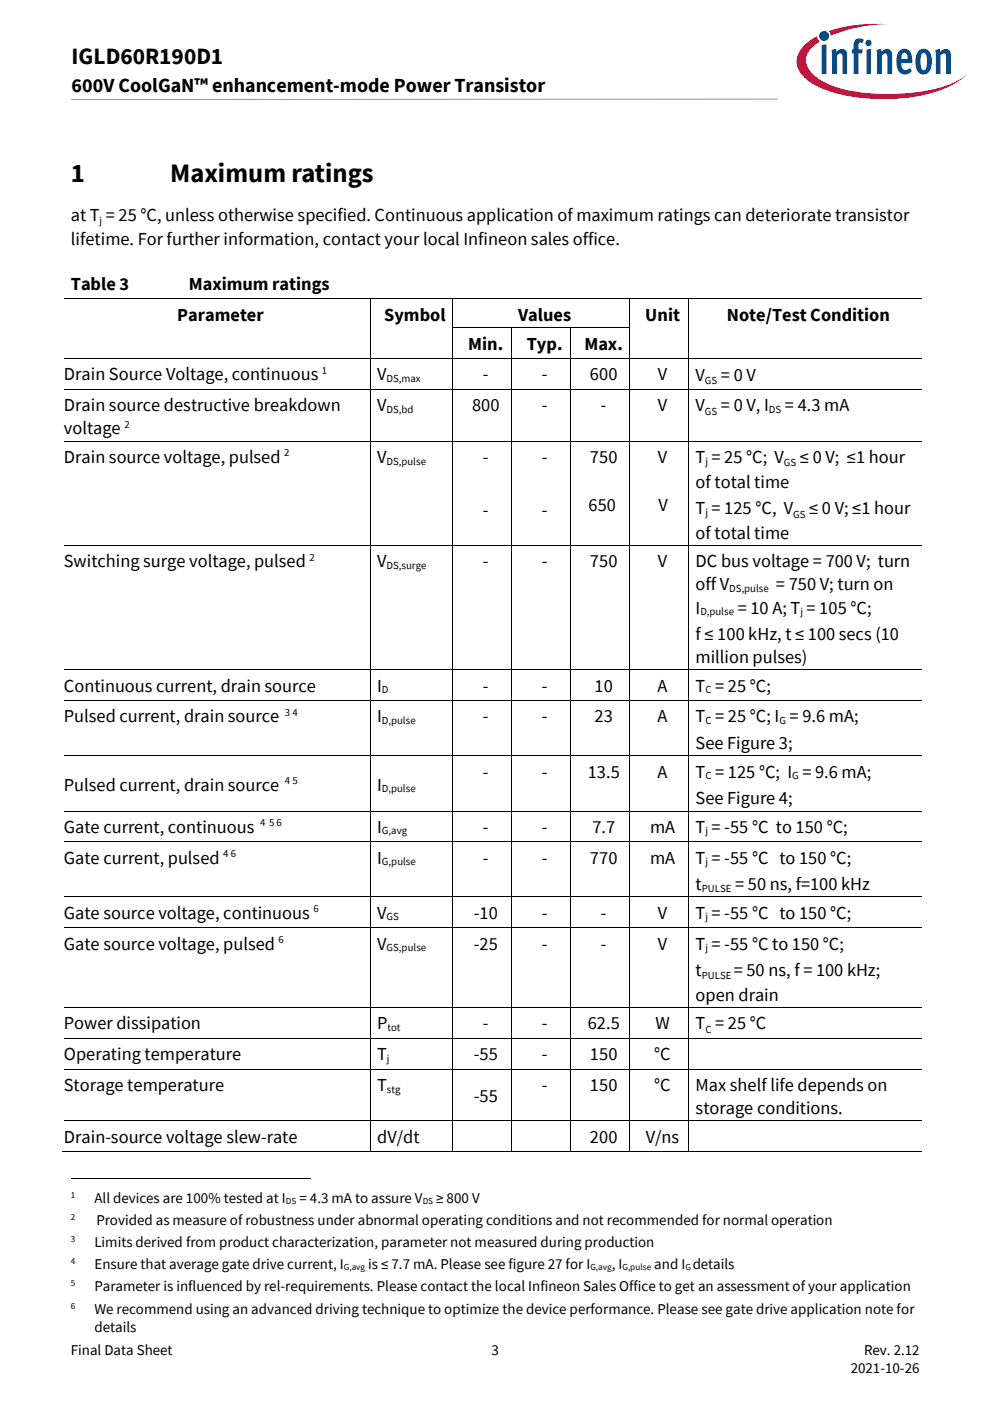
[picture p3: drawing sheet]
<svg xmlns="http://www.w3.org/2000/svg" width="210mm" height="297mm" viewBox="0 0 210 297" stroke-linecap="round" stroke-linejoin="round" font-family="sans-serif">
<defs><g id="words">
<g font-size="5.6">
<text x="15" y="38.7">1</text>
<text x="36.1" y="38.7">Maximum ratings</text>
</g>
<text font-size="4.9" x="15.2" y="13.6">IGLD60R190D1</text>
<text font-size="4.2" x="15.2" y="19.5">600V CoolGaN™ enhancement-mode Power Transistor</text>
<g font-size="3.9">
<text x="15" y="46.8">at T = 25 °C, unless otherwise specified. Continuous application of maximum ratings can deteriorate transistor</text>
<text x="15" y="52">lifetime. For further information, contact your local Infineon sales office.</text>
<text x="15" y="61.5">Table 3</text>
<text x="40" y="61.5">Maximum ratings</text>
<text x="37.6" y="68">Parameter</text>
<text x="81.5" y="68">Symbol</text>
<text x="109.9" y="68">Values</text>
<text x="136.9" y="68">Unit</text>
<text x="154.2" y="68">Note/Test Condition</text>
<text x="99.3" y="74.1">Min.</text>
<text x="111.7" y="74.1">Typ.</text>
<text x="123.9" y="74.1">Max.</text>
<text x="13.5" y="80.6">Drain Source Voltage, continuous</text>
<text x="80" y="80.6">V</text>
<text x="102.4" y="80.6">-</text>
<text x="114.9" y="80.6">-</text>
<text x="125.1" y="80.6">600</text>
<text x="139.5" y="80.6">V</text>
<text x="147.5" y="80.7">V</text>
<text x="152.9" y="80.7">= 0 V</text>
<text x="13.5" y="87.2">Drain source destructive breakdown</text>
<text x="80" y="87.2">V</text>
<text x="100.1" y="87.2">800</text>
<text x="114.9" y="87.2">-</text>
<text x="127.4" y="87.2">-</text>
<text x="139.5" y="87.2">V</text>
<text x="147.5" y="87.2">V</text>
<text x="152.9" y="87.2">= 0 V, I</text>
<text x="166.5" y="87.2">= 4.3 mA</text>
<text x="13.5" y="92.1">voltage</text>
<text x="13.5" y="98.2">Drain source voltage, pulsed</text>
<text x="80" y="98.2">V</text>
<text x="102.4" y="98.2">-</text>
<text x="114.9" y="98.2">-</text>
<text x="125.1" y="98.2">750</text>
<text x="139.5" y="98.2">V</text>
<text x="147.5" y="98.2">T = 25 °C; V</text>
<text x="169.7" y="98.2">≤ 0 V; ≤1 hour</text>
<text x="147.5" y="103.4">of total time</text>
<text x="102.4" y="109.4">-</text>
<text x="114.9" y="109.4">-</text>
<text x="124.8" y="108.2">650</text>
<text x="139.7" y="108.2">V</text>
<text x="147.5" y="109">T = 125 °C, V</text>
<text x="171.6" y="109">≤ 0 V; ≤1 hour</text>
<text x="147.5" y="114.3">of total time</text>
<text x="13.5" y="120.3">Switching surge voltage, pulsed</text>
<text x="80" y="120.3">V</text>
<text x="102.4" y="120.3">-</text>
<text x="114.9" y="120.3">-</text>
<text x="125.1" y="120.3">750</text>
<text x="139.5" y="120.3">V</text>
<text x="147.5" y="120.3">DC bus voltage = 700 V; turn</text>
<text x="147.5" y="125.2">off V</text>
<text x="164.6" y="125.2">= 750 V; turn on</text>
<text x="147.5" y="130.1">I</text>
<text x="156.5" y="130.1">= 10 A; T = 105 °C;</text>
<text x="147.5" y="135.7">f ≤ 100 kHz, t ≤ 100 secs (10</text>
<text x="147.5" y="140.6">million pulses)</text>
<text x="13.5" y="146.6">Continuous current, drain source</text>
<text x="80" y="146.6">I</text>
<text x="102.4" y="146.6">-</text>
<text x="114.9" y="146.6">-</text>
<text x="126.1" y="146.6">10</text>
<text x="139.5" y="146.6">A</text>
<text x="147.5" y="146.6">T = 25 °C;</text>
<text x="13.5" y="153.2">Pulsed current, drain source</text>
<text x="80" y="153.2">I</text>
<text x="102.4" y="153.2">-</text>
<text x="114.9" y="153.2">-</text>
<text x="126.1" y="153.2">23</text>
<text x="139.5" y="153.2">A</text>
<text x="147.5" y="153.2">T = 25 °C; I = 9.6 mA;</text>
<text x="147.5" y="158.8">See Figure 3;</text>
<text x="13.5" y="167.7">Pulsed current, drain source</text>
<text x="80" y="167.7">I</text>
<text x="102.4" y="164.9">-</text>
<text x="114.9" y="164.9">-</text>
<text x="124.7" y="164.9">13.5</text>
<text x="139.5" y="164.9">A</text>
<text x="147.5" y="164.9">T = 125 °C; I = 9.6 mA;</text>
<text x="147.5" y="170.5">See Figure 4;</text>
<text x="13.5" y="176.6">Gate current, continuous</text>
<text x="80" y="176.6">I</text>
<text x="102.4" y="176.6">-</text>
<text x="114.9" y="176.6">-</text>
<text x="125.6" y="176.6">7.7</text>
<text x="137.9" y="176.6">mA</text>
<text x="147.5" y="176.6">T = -55 °C to 150 °C;</text>
<text x="13.5" y="183.1">Gate current, pulsed</text>
<text x="80" y="183.1">I</text>
<text x="102.4" y="183.1">-</text>
<text x="114.9" y="183.1">-</text>
<text x="125.1" y="183.1">770</text>
<text x="137.9" y="183.1">mA</text>
<text x="147.5" y="183.1">T = -55 °C to 150 °C;</text>
<text x="147.5" y="188.7">t</text>
<text x="155.9" y="188.7">= 50 ns, f=100 kHz</text>
<text x="13.5" y="194.8">Gate source voltage, continuous</text>
<text x="80" y="194.8">V</text>
<text x="100.5" y="194.8">-10</text>
<text x="114.9" y="194.8">-</text>
<text x="127.4" y="194.8">-</text>
<text x="139.5" y="194.8">V</text>
<text x="147.5" y="194.8">T = -55 °C to 150 °C;</text>
<text x="13.5" y="201.3">Gate source voltage, pulsed</text>
<text x="80" y="201.3">V</text>
<text x="100.5" y="201.3">-25</text>
<text x="114.9" y="201.3">-</text>
<text x="127.4" y="201.3">-</text>
<text x="139.5" y="201.3">V</text>
<text x="147.5" y="201.3">T = -55 °C to 150 °C;</text>
<text x="147.5" y="206.9">t</text>
<text x="155.6" y="206.9">= 50 ns, f = 100 kHz;</text>
<text x="147.5" y="212.2">open drain</text>
<text x="13.5" y="218.2">Power dissipation</text>
<text x="80" y="218.2">P</text>
<text x="102.4" y="218.2">-</text>
<text x="114.9" y="218.2">-</text>
<text x="124.7" y="218.2">62.5</text>
<text x="139" y="218.2">W</text>
<text x="147.5" y="218.3">T = 25 °C</text>
<text x="13.5" y="224.8">Operating temperature</text>
<text x="80" y="224.8">T</text>
<text x="100.5" y="224.8">-55</text>
<text x="114.9" y="224.8">-</text>
<text x="125.1" y="224.8">150</text>
<text x="138.8" y="224.8">°C</text>
<text x="13.5" y="231.3">Storage temperature</text>
<text x="80" y="231.3">T</text>
<text x="100.5" y="233.6">-55</text>
<text x="114.9" y="231.3">-</text>
<text x="125.1" y="231.3">150</text>
<text x="138.8" y="231.3">°C</text>
<text x="147.5" y="231.3">Max shelf life depends on</text>
<text x="147.5" y="236.2">storage conditions.</text>
<text x="13.5" y="242.3">Drain-source voltage slew-rate</text>
<text x="80" y="242.3">dV/dt</text>
<text x="125.1" y="242.3">200</text>
<text x="137" y="242.3">V/ns</text>
</g>
<g font-size="3.2">
<text x="20" y="255">All devices are 100% tested at I</text>
<text x="63.5" y="255">= 4.3 mA to assure V</text>
<text x="92.5" y="255">≥ 800 V</text>
<text x="20.4" y="259.7">Provided as measure of robustness under abnormal operating conditions and not recommended for normal operation</text>
<text x="20" y="264.4">Limits derived from product characterization, parameter not measured during production</text>
<text x="20" y="269.1">Ensure that average gate drive current, I</text>
<text x="78.1" y="269.1">is ≤ 7.7 mA. Please see figure 27 for I</text>
<text x="129.8" y="269.1">, I</text>
<text x="138.8" y="269.1">and I details</text>
<text x="20" y="273.8">Parameter is influenced by rel-requirements. Please contact the local Infineon Sales Office to get an assessment of your application</text>
<text x="20" y="278.5">We recommend using an advanced driving technique to optimize the device performance. Please see gate drive application note for</text>
<text x="15" y="287.2">Final Data Sheet</text>
<text x="20" y="282.5">details</text>
<text x="104.3" y="287.2">3</text>
<text x="183.3" y="287.2">Rev. 2.12</text>
<text x="180.5" y="291.2">2021-10-26</text>
</g>
<g font-size="2.3">
<text x="21.1" y="47.5">j</text>
<text x="68.3" y="79.3">1</text>
<text x="82" y="81">DS,max</text>
<text x="149.5" y="81.4">GS</text>
<text x="82" y="87.5">DS,bd</text>
<text x="149.5" y="87.9">GS</text>
<text x="163.1" y="87.5">DS</text>
<text x="26.4" y="90.7">2</text>
<text x="60.3" y="96.8">2</text>
<text x="82" y="98.5">DS,pulse</text>
<text x="149.6" y="98.5">j</text>
<text x="166.3" y="98.9">GS</text>
<text x="149.6" y="109.4">j</text>
<text x="168.2" y="109.7">GS</text>
<text x="65.7" y="118.9">2</text>
<text x="82" y="120.6">DS,surge</text>
<text x="154.7" y="125.5">DS,pulse</text>
<text x="148.5" y="130.4">D,pulse</text>
<text x="169.8" y="130.4">j</text>
<text x="81" y="147">D</text>
<text x="149.6" y="147">C</text>
<text x="60.4" y="151.8">3 4</text>
<text x="81" y="153.5">D,pulse</text>
<text x="149.6" y="153.5">C</text>
<text x="165.3" y="153.5">G</text>
<text x="60.4" y="166.3">4 5</text>
<text x="149.6" y="165.2">C</text>
<text x="168" y="165.2">G</text>
<text x="81" y="168">D,pulse</text>
<text x="55.2" y="175.2">4</text>
<text x="57.1" y="175.2">5 6</text>
<text x="81" y="176.9">G,avg</text>
<text x="149.6" y="176.9">j</text>
<text x="47.3" y="181.7">4 6</text>
<text x="81" y="183.4">G,pulse</text>
<text x="149.6" y="183.4">j</text>
<text x="148.8" y="189">PULSE</text>
<text x="66.5" y="193.4">6</text>
<text x="82" y="195.1">GS</text>
<text x="149.6" y="195.1">j</text>
<text x="59.1" y="199.9">6</text>
<text x="82" y="201.7">GS,pulse</text>
<text x="149.6" y="201.7">j</text>
<text x="148.8" y="207.6">PULSE</text>
<text x="82.2" y="218.6">tot</text>
<text x="149.6" y="219">C</text>
<text x="82.1" y="225.1">j</text>
<text x="82.1" y="231.7">stg</text>
</g>
<g font-size="1.9">
<text x="15" y="254">1</text>
<text x="60.6" y="255.2">DS</text>
<text x="89.7" y="255.2">DS</text>
<text x="15" y="258.7">2</text>
<text x="15" y="263.4">3</text>
<text x="15" y="268.1">4</text>
<text x="72.9" y="269.3">G,avg</text>
<text x="125.2" y="269.3">G,avg</text>
<text x="132" y="269.3">G,pulse</text>
<text x="145.4" y="269.3">G</text>
<text x="15" y="272.8">5</text>
<text x="15" y="277.5">6</text>
</g>
</g></defs>
<path d="M175.8 6.6l.3 .4 .1 .6a31.5 31.5 0 0 1 12.1-2.5 33.4 33.4 0 0 0-12.5 1.5zM170.3 9.9a4.3 4.3 0 0 0 .2 6.5 20.3 20.3 0 0 0 11.3 4.3 36.8 36.8 0 0 0 19.1-2.2l2.5-1.3 1.7-1.4a18.6 18.6 0 0 1-9.4 3.6 44.9 44.9 0 0 1-18.4-1 10.2 10.2 0 0 1-5.8-3.8 3.5 3.5 0 0 1 1.1-4.9l1.3-.9-.4-.5-.2-.6a10.8 10.8 0 0 0-3 2.2z" fill-rule="evenodd" fill="#e30034"/>
<path d="M173.7 7.6a1.06 1.06 0 0 0 2.1 0 1.06 1.06 0 0 0-2.1 0zM174.3 9.5v6.2h1v-6.3zM176.4 10.6l.1 5.1h1v-3.9a.62 .62 0 0 1 .8-.5 .62 .62 0 0 1 .4 .9v3.5h1v-4a1.14 1.14 0 0 0-.7-1.3 1.14 1.14 0 0 0-1.3 .3l-.3 .3-.1-.7zM181.5 8.4l-.4 .9v1.2h-.4v.8h.4v4.4h1v-4.4h.7l.2-.8h-.9v-1.2l.4-.3 .4 .2 .3-.8-1-.3zM183.8 10.5v5.2h.9v-5.3zM183.5 9.1a.7 .7 0 0 0 1.4 0 .7 .7 0 0 0-1.4 0zM185.9 10.6l.1 5.1h1v-3.9a.76 .76 0 0 1 1.1-.3l.1 4.2h1v-4a1.2 1.2 0 0 0-.8-1.3 1.2 1.2 0 0 0-1.4 .6l-.1-.7zM190.8 10.7a4 4 0 0 0 .3 4.9 1.83 1.83 0 0 0 2.3-.5l-.4-.7a.98 .98 0 0 1-1.1 .4 .98 .98 0 0 1-.7-1v-.4h2.3a2.63 2.63 0 0 0-1.3-3 1.47 1.47 0 0 0-1.4 .3zM191.4 11.4a.66 .66 0 0 1 .9-.1 .66 .66 0 0 1 .2 .8v.4h-1.3zM195 10.6a4 4 0 0 0-.1 4.9 1.64 1.64 0 0 0 2.6-1.3l.1-.6a2.81 2.81 0 0 0-1.2-3.2h-1zM195.6 11.4l.3-.2a1.17 1.17 0 0 1 .7 1.4v.8a1.31 1.31 0 0 1-.6 1.5 1.51 1.51 0 0 1-.8-1.9l.1-.8zM198.4 10.6l.1 5.1h1v-3.9a.82 .82 0 0 1 1.1-.3l.1 4.2h1v-4a1.19 1.19 0 0 0-.8-1.3 1.19 1.19 0 0 0-1.5 .6l-.1-.7z" fill-rule="evenodd" fill="#005da9"/>
<g fill="none" stroke="#000" stroke-width=".21">
<path d="M15.1 21h149.9M13.5 63.4h64.9M13.5 76h64.9M78.5 63.5v5.9M78.5 69.6v6.3M78.5 76.1v6.4M78.6 63.4h17.4M78.6 76h17.4M96.1 63.5v5.9M96.1 69.6v6.3M96.1 76.1v6.4M96.1 63.4h37.4"/>
<path d="M96.1 69.5h12.4M96.1 76h12.4M108.5 69.6v6.3M108.5 76.1v6.4M108.6 69.5h12.4M108.6 76h12.4M121.1 69.6v6.3M121.1 76.1v6.4M121.2 69.5h12.3M121.2 76h12.3M133.6 63.5v5.9M133.6 69.6v6.3"/>
<path d="M133.6 76.1v6.4M133.6 63.4h12.4M133.6 76h12.4M146 63.5v5.9M146 69.6v6.3M146 76.1v6.4M146.1 63.4h49.3M146.1 76h49.3M13.5 82.6h64.9M13.5 93.6h64.9M78.5 82.6v10.9M78.5 93.6v22"/>
<path d="M78.6 82.6h17.4M78.6 93.6h17.4M96.1 82.6v10.9M96.1 93.6v22M96.1 82.6h12.4M96.1 93.6h12.4M108.5 82.6v10.9M108.5 93.6v22M108.6 82.6h12.4M108.6 93.6h12.4M121.1 82.6v10.9M121.1 93.6v22"/>
<path d="M121.2 82.6h12.3M121.2 93.6h12.3M133.6 82.6v10.9M133.6 93.6v22M133.6 82.6h12.4M133.6 93.6h12.4M146 82.6v10.9M146 93.6v22M146.1 82.6h49.3M146.1 93.6h49.3M13.5 115.7h64.9M78.5 115.8v26.1"/>
<path d="M78.6 115.7h17.4M96.1 115.8v26.1M96.1 115.7h12.4M108.5 115.8v26.1M108.6 115.7h12.4M121.1 115.8v26.1M121.2 115.7h12.3M133.6 115.8v26.1M133.6 115.7h12.4M146 115.8v26.1M146.1 115.7h49.3M13.5 142h64.9"/>
<path d="M13.5 148.5h64.9M78.5 142.1v6.4M78.5 148.6v11.6M78.6 142h17.4M78.6 148.5h17.4M96.1 142.1v6.4M96.1 148.6v11.6M96.1 142h12.4M96.1 148.5h12.4M108.5 142.1v6.4M108.5 148.6v11.6M108.6 142h12.4"/>
<path d="M108.6 148.5h12.4M121.1 142.1v6.4M121.1 148.6v11.6M121.2 142h12.3M121.2 148.5h12.3M133.6 142.1v6.4M133.6 148.6v11.6M133.6 142h12.4M133.6 148.5h12.4M146 142.1v6.4M146 148.6v11.6M146.1 142h49.3"/>
<path d="M146.1 148.5h49.3M13.5 160.3h64.9M13.5 172h64.9M13.5 178.5h64.9M78.5 160.4v11.5M78.5 172v6.4M78.5 178.6v11.5M78.6 160.3h17.4M78.6 172h17.4M78.6 178.5h17.4M96.1 160.4v11.5M96.1 172v6.4"/>
<path d="M96.1 178.6v11.5M96.1 160.3h12.4M96.1 172h12.4M96.1 178.5h12.4M108.5 160.4v11.5M108.5 172v6.4M108.5 178.6v11.5M108.6 160.3h12.4M108.6 172h12.4M108.6 178.5h12.4M121.1 160.4v11.5M121.1 172v6.4"/>
<path d="M121.1 178.6v11.5M121.2 160.3h12.3M121.2 172h12.3M121.2 178.5h12.3M133.6 160.4v11.5M133.6 172v6.4M133.6 178.6v11.5M133.6 160.3h12.4M133.6 172h12.4M133.6 178.5h12.4M146 160.4v11.5M146 172v6.4"/>
<path d="M146 178.6v11.5M146.1 160.3h49.3M146.1 172h49.3M146.1 178.5h49.3M13.5 190.2h64.9M13.5 196.7h64.9M78.5 190.2v6.4M78.5 196.8v16.7M78.6 190.2h17.4M78.6 196.7h17.4M96.1 190.2v6.4M96.1 196.8v16.7"/>
<path d="M96.1 190.2h12.4M96.1 196.7h12.4M108.5 190.2v6.4M108.5 196.8v16.7M108.6 190.2h12.4M108.6 196.7h12.4M121.1 190.2v6.4M121.1 196.8v16.7M121.2 190.2h12.3M121.2 196.7h12.3M133.6 190.2v6.4M133.6 196.8v16.7"/>
<path d="M133.6 190.2h12.4M133.6 196.7h12.4M146 190.2v6.4M146 196.8v16.7M146.1 190.2h49.3M146.1 196.7h49.3M13.5 213.6h64.9M78.5 213.7v6.4M78.6 213.6h17.4M96.1 213.7v6.4M96.1 213.6h12.4M108.5 213.7v6.4"/>
<path d="M108.6 213.6h12.4M121.1 213.7v6.4M121.2 213.6h12.3M133.6 213.7v6.4M133.6 213.6h12.4M146 213.7v6.4M146.1 213.6h49.3M13.5 220.1h64.9M13.5 226.7h64.9M13.5 237.7h64.9M78.5 220.2v6.4M78.5 226.8v10.8"/>
<path d="M78.5 237.7v6.4M78.6 220.1h17.4M78.6 226.7h17.4M78.6 237.7h17.4M96.1 220.2v6.4M96.1 226.8v10.8M96.1 237.7v6.4M96.1 220.1h12.4M96.1 226.7h12.4M96.1 237.7h12.4M108.5 220.2v6.4M108.5 226.8v10.8"/>
<path d="M108.5 237.7v6.4M108.6 220.1h12.4M108.6 226.7h12.4M108.6 237.7h12.4M121.1 220.2v6.4M121.1 226.8v10.8M121.1 237.7v6.4M121.2 220.1h12.3M121.2 226.7h12.3M121.2 237.7h12.3M133.6 220.2v6.4M133.6 226.8v10.8"/>
<path d="M133.6 237.7v6.4M133.6 220.1h12.4M133.6 226.7h12.4M133.6 237.7h12.4M146 220.2v6.4M146 226.8v10.8M146 237.7v6.4M146.1 220.1h49.3M146.1 226.7h49.3M146.1 237.7h49.3M13.3 244.2h65.1M15 249.8h50.8"/>
<path d="M78.6 244.2h17.4M96.1 244.2h12.4M108.6 244.2h12.4M121.2 244.2h12.3M133.6 244.2h12.4M146.1 244.2h49.3"/>
</g>
<g fill="#000">
<path d="M78.4 63.3h.2v.2h-.2zM78.4 69.4h.2v.2h-.2zM78.4 75.9h.2v.2h-.2zM96 63.3h.1v.2h-.1zM96 69.4h.1v.2h-.1zM96 75.9h.1v.2h-.1zM108.5 69.4h.1v.2h-.1zM108.5 75.9h.1v.2h-.1zM121 69.4h.2v.2h-.2zM121 75.9h.2v.2h-.2zM133.5 63.3h.1v.2h-.1zM133.5 69.4h.1v.2h-.1z"/>
<path d="M133.5 75.9h.1v.2h-.1zM146 63.3h.1v.2h-.1zM146 69.4h.1v.2h-.1zM146 75.9h.1v.2h-.1zM78.4 82.5h.2v.1h-.2zM78.4 93.5h.2v.1h-.2zM96 82.5h.1v.1h-.1zM96 93.5h.1v.1h-.1zM108.5 82.5h.1v.1h-.1zM108.5 93.5h.1v.1h-.1zM121 82.5h.2v.1h-.2zM121 93.5h.2v.1h-.2z"/>
<path d="M133.5 82.5h.1v.1h-.1zM133.5 93.5h.1v.1h-.1zM146 82.5h.1v.1h-.1zM146 93.5h.1v.1h-.1zM78.4 115.6h.2v.2h-.2zM96 115.6h.1v.2h-.1zM108.5 115.6h.1v.2h-.1zM121 115.6h.2v.2h-.2zM133.5 115.6h.1v.2h-.1zM146 115.6h.1v.2h-.1zM78.4 141.9h.2v.2h-.2zM78.4 148.5h.2v.1h-.2z"/>
<path d="M96 141.9h.1v.2h-.1zM96 148.5h.1v.1h-.1zM108.5 141.9h.1v.2h-.1zM108.5 148.5h.1v.1h-.1zM121 141.9h.2v.2h-.2zM121 148.5h.2v.1h-.2zM133.5 141.9h.1v.2h-.1zM133.5 148.5h.1v.1h-.1zM146 141.9h.1v.2h-.1zM146 148.5h.1v.1h-.1zM78.4 160.2h.2v.2h-.2zM78.4 171.9h.2v.1h-.2z"/>
<path d="M78.4 178.4h.2v.2h-.2zM96 160.2h.1v.2h-.1zM96 171.9h.1v.1h-.1zM96 178.4h.1v.2h-.1zM108.5 160.2h.1v.2h-.1zM108.5 171.9h.1v.1h-.1zM108.5 178.4h.1v.2h-.1zM121 160.2h.2v.2h-.2zM121 171.9h.2v.1h-.2zM121 178.4h.2v.2h-.2zM133.5 160.2h.1v.2h-.1zM133.5 171.9h.1v.1h-.1z"/>
<path d="M133.5 178.4h.1v.2h-.1zM146 160.2h.1v.2h-.1zM146 171.9h.1v.1h-.1zM146 178.4h.1v.2h-.1zM78.4 190.1h.2v.1h-.2zM78.4 196.6h.2v.2h-.2zM96 190.1h.1v.1h-.1zM96 196.6h.1v.2h-.1zM108.5 190.1h.1v.1h-.1zM108.5 196.6h.1v.2h-.1zM121 190.1h.2v.1h-.2zM121 196.6h.2v.2h-.2z"/>
<path d="M133.5 190.1h.1v.1h-.1zM133.5 196.6h.1v.2h-.1zM146 190.1h.1v.1h-.1zM146 196.6h.1v.2h-.1zM78.4 213.5h.2v.2h-.2zM96 213.5h.1v.2h-.1zM108.5 213.5h.1v.2h-.1zM121 213.5h.2v.2h-.2zM133.5 213.5h.1v.2h-.1zM146 213.5h.1v.2h-.1zM78.4 220.1h.2v.1h-.2zM78.4 226.6h.2v.2h-.2z"/>
<path d="M78.4 237.6h.2v.1h-.2zM96 220.1h.1v.1h-.1zM96 226.6h.1v.2h-.1zM96 237.6h.1v.1h-.1zM108.5 220.1h.1v.1h-.1zM108.5 226.6h.1v.2h-.1zM108.5 237.6h.1v.1h-.1zM121 220.1h.2v.1h-.2zM121 226.6h.2v.2h-.2zM121 237.6h.2v.1h-.2zM133.5 220.1h.1v.1h-.1zM133.5 226.6h.1v.2h-.1z"/>
<path d="M133.5 237.6h.1v.1h-.1zM146 220.1h.1v.1h-.1zM146 226.6h.1v.2h-.1zM146 237.6h.1v.1h-.1zM78.4 244.1h.2v.2h-.2zM96 244.1h.1v.2h-.1zM108.5 244.1h.1v.2h-.1zM121 244.1h.2v.2h-.2zM133.5 244.1h.1v.2h-.1zM146 244.1h.1v.2h-.1z"/>
</g>
<use href="#words"/>
</svg>
